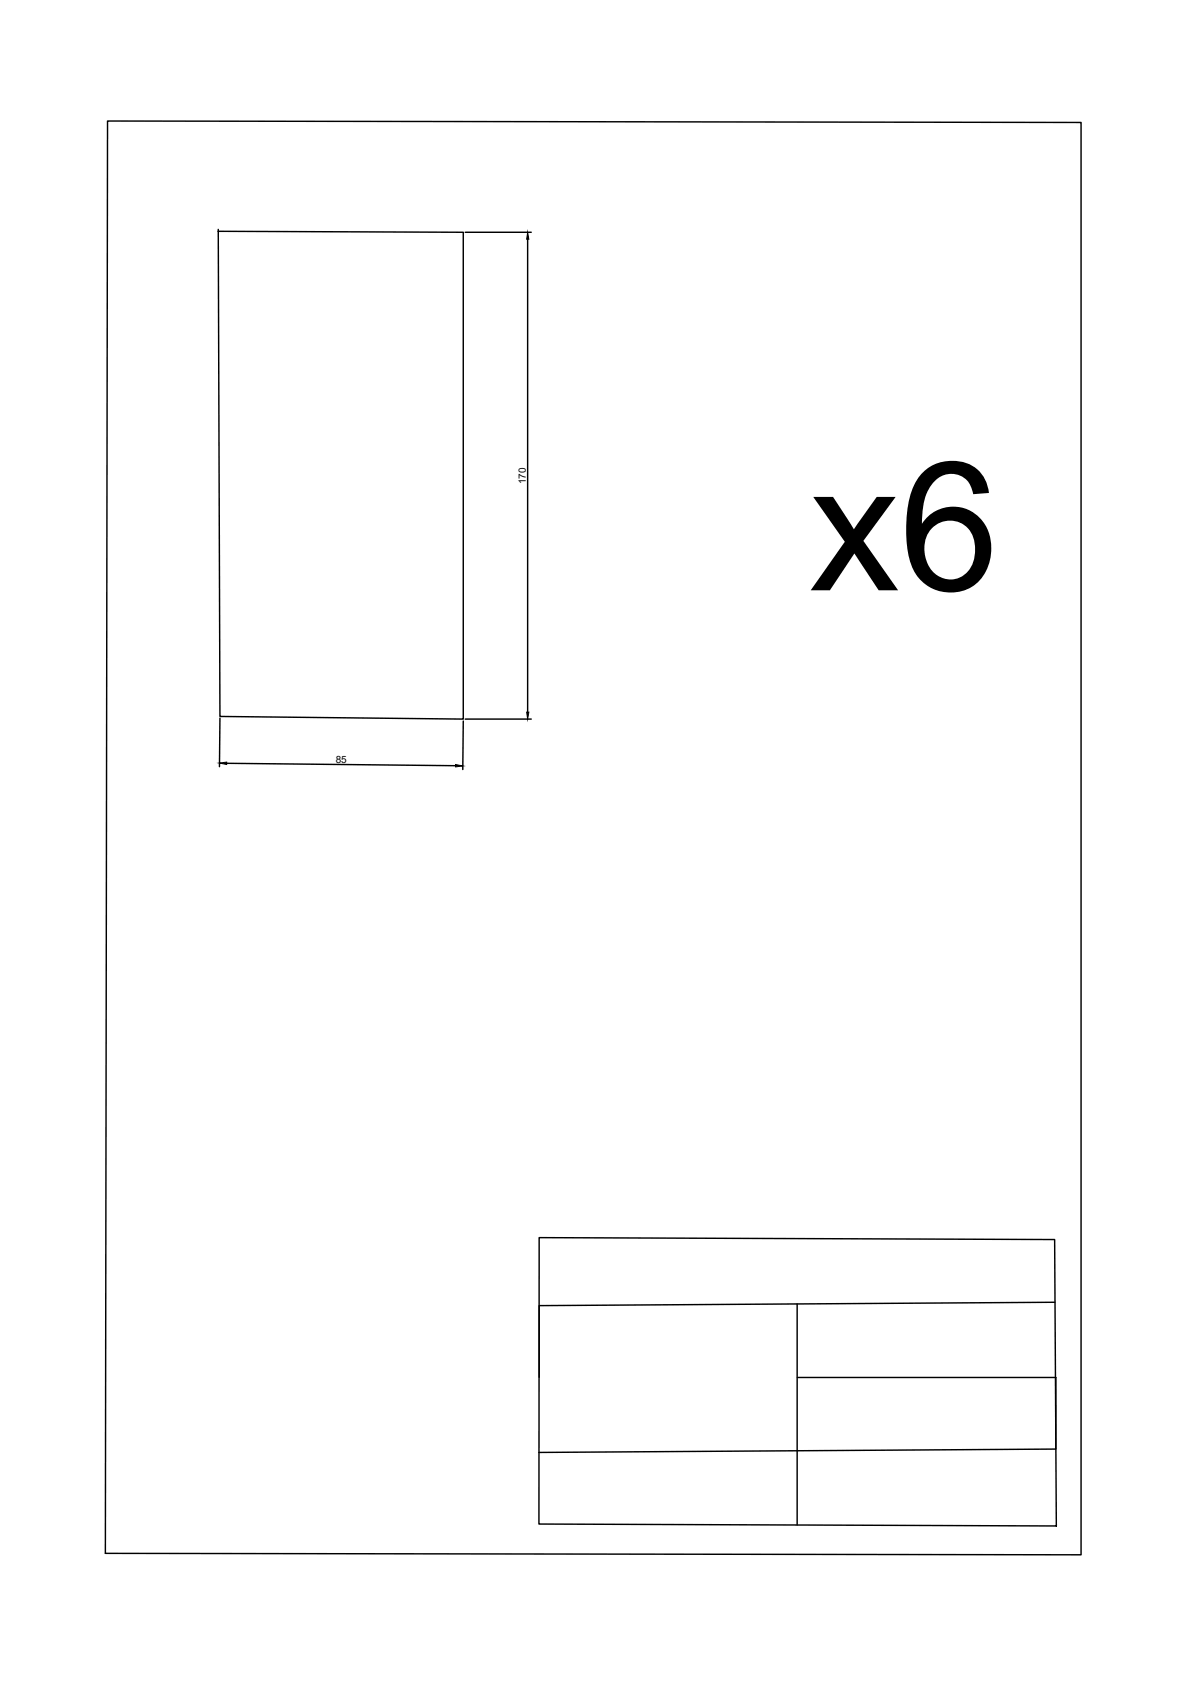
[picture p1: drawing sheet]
<svg xmlns="http://www.w3.org/2000/svg" width="210mm" height="297mm" viewBox="0 0 210 297" stroke-linecap="round" stroke-linejoin="round" font-family="sans-serif">
<defs><g id="words">
<text font-size="31.7" x="142.6" y="104">x6</text>
<g font-size="1.8">
<text x="92.7" y="85.3" transform="rotate(-90 92.7 85.3)">170</text>
<text x="59.2" y="134.4">85</text>
</g>
</g></defs>
<!-- layer: 0 -->
<path d="M19 21.3l171.5 .3v252.3l-171.9-.2zM38.5 40.4l.3 85.8 42.8 .5v-85.8l-43.1-.1M82 40.9h11.6M93 42.1v83.4M38.8 126.5l-.1 8.6M39.9 134.5l40.4 .4M81.6 127v8.6M82 126.7h11.6M95 218l90.9 .4 .3 50.4-91.2-.3zM140.5 229.7v39M185.9 229.4l-90.9 .6v12.6M140.5 242.7h45.6v12.6l-91.1 .6" fill="none" stroke="#000" stroke-width=".25"/>
<path d="M93 40.9l.2 1.2h-.4zM38.7 134.4l1.2-.1v.4zM80.3 134.7l1.3 .2-1.3 .2zM92.8 125.5h.4l-.2 1.2z" fill="#000" stroke="#000" stroke-width=".18"/>
<use href="#words"/>
</svg>
